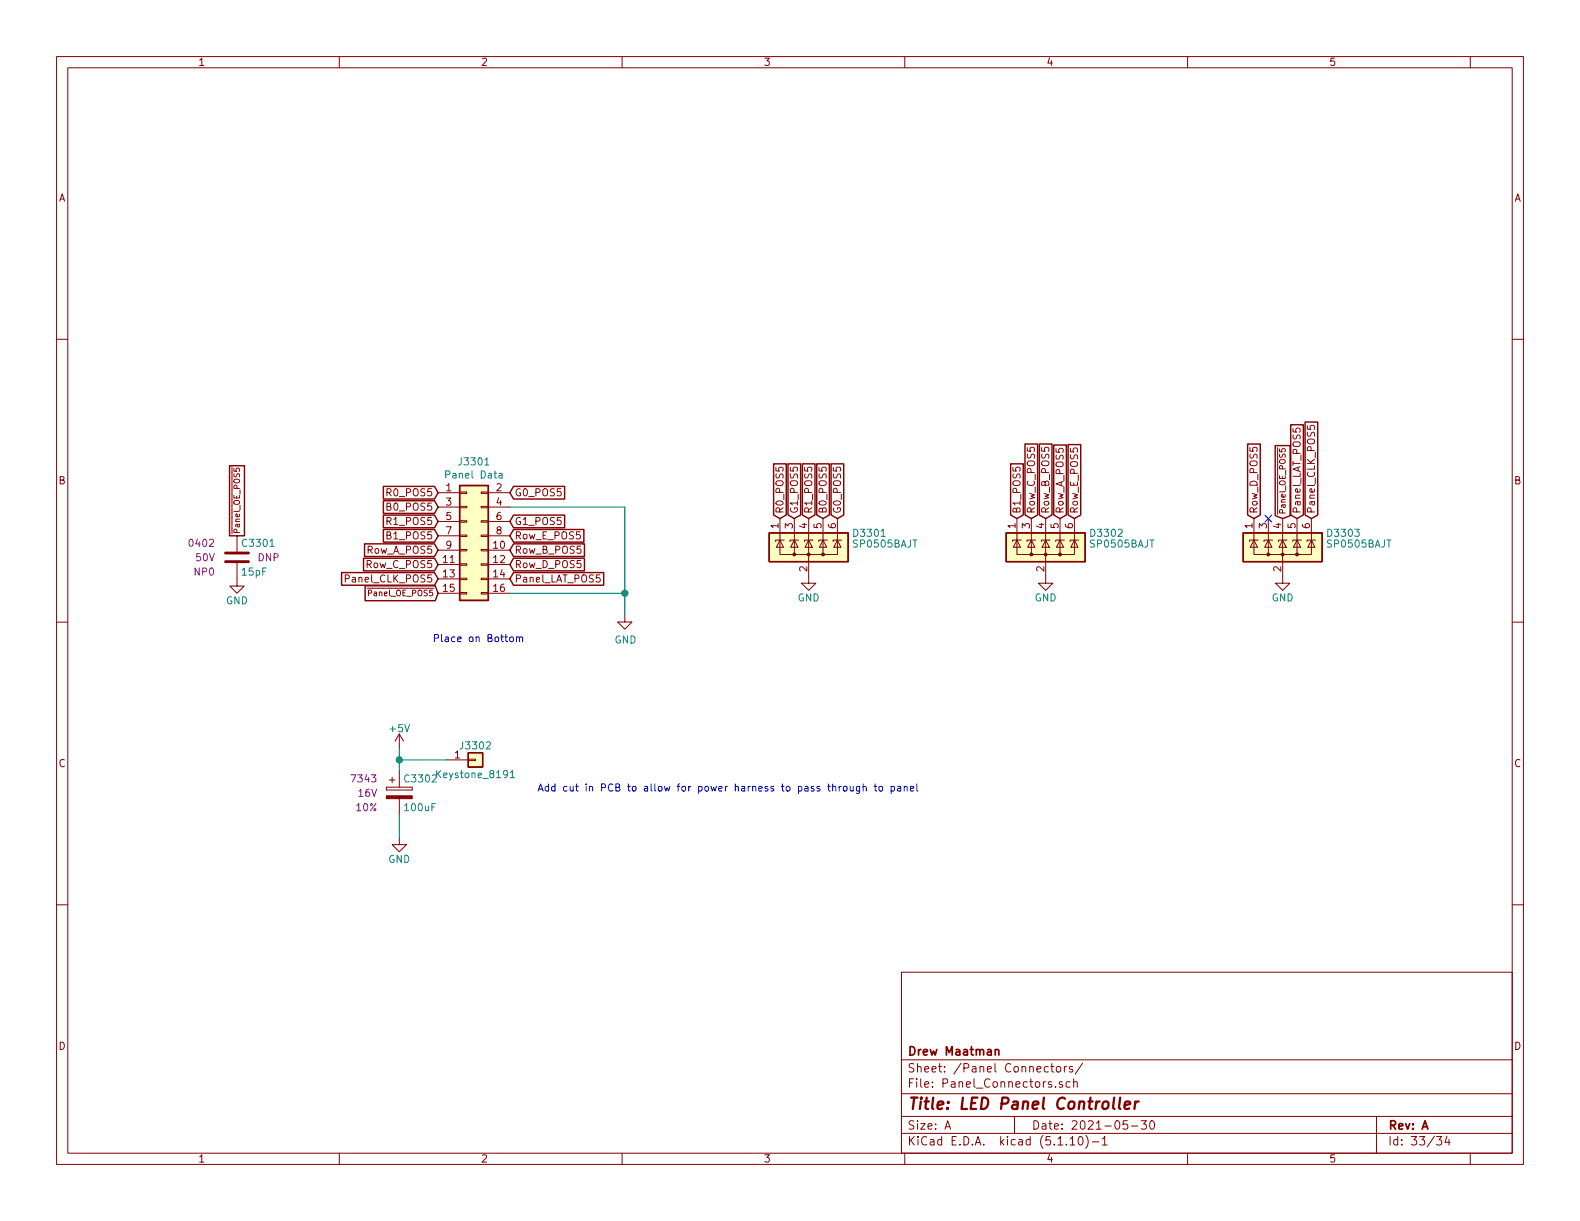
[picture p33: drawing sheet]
<svg xmlns="http://www.w3.org/2000/svg" width="279mm" height="216mm" viewBox="0 0 279 216" stroke-linecap="round" stroke-linejoin="round" font-family="sans-serif">
<defs><g id="words">
<text font-size="2.8" fill="#840000" x="160.4" y="196.2">Title: LED Panel Controller</text>
<g font-size="2.1" fill="#840000">
<text x="160.4" y="189.6">Sheet: /Panel Connectors/</text>
<text x="160.4" y="186.6">Drew Maatman</text>
<text x="160.4" y="192.3">File: Panel_Connectors.sch</text>
<text x="160.4" y="202.5">KiCad E.D.A. kicad (5.1.10)-1</text>
<text x="160.4" y="199.7">Size: A</text>
<text x="182.4" y="199.7">Date: 2021-05-30</text>
<text x="245.4" y="199.7">Rev: A</text>
<text x="245.4" y="202.5">Id: 33/34</text>
</g>
<g font-size="1.8" fill="#840000">
<text x="35" y="11.6">1</text>
<text x="85" y="11.6">2</text>
<text x="135" y="11.6">3</text>
<text x="185" y="11.6">4</text>
<text x="235" y="11.6">5</text>
<text x="10.4" y="35.6">A</text>
<text x="267.8" y="35.6">A</text>
<text x="10.4" y="85.6">B</text>
<text x="68.7" y="87.8">R0_POS5</text>
<text x="78.9" y="86.9">1</text>
<text x="78.9" y="89.4">3</text>
<text x="87.8" y="86.9">2</text>
<text x="87.8" y="89.4">4</text>
<text x="91" y="87.8">G0_POS5</text>
<text x="267.8" y="85.6">B</text>
<text x="68.7" y="90.3">B0_POS5</text>
<text x="68.7" y="92.8">R1_POS5</text>
<text x="68.7" y="95.4">B1_POS5</text>
<text x="78.9" y="91.9">5</text>
<text x="78.9" y="94.5">7</text>
<text x="87.8" y="91.9">6</text>
<text x="87.8" y="94.5">8</text>
<text x="91" y="95.4">Row_E_POS5</text>
<text x="91" y="92.8">G1_POS5</text>
<text x="137.7" y="93.4" transform="rotate(-90 137.7 93.4)">1</text>
<text x="138.6" y="90.9" transform="rotate(-90 138.6 90.9)">R0_POS5</text>
<text x="140.2" y="93.4" transform="rotate(-90 140.2 93.4)">3</text>
<text x="141.1" y="90.9" transform="rotate(-90 141.1 90.9)">G1_POS5</text>
<text x="142.7" y="93.4" transform="rotate(-90 142.7 93.4)">4</text>
<text x="143.6" y="90.9" transform="rotate(-90 143.6 90.9)">R1_POS5</text>
<text x="145.3" y="93.4" transform="rotate(-90 145.3 93.4)">5</text>
<text x="146.2" y="90.9" transform="rotate(-90 146.2 90.9)">B0_POS5</text>
<text x="147.8" y="93.4" transform="rotate(-90 147.8 93.4)">6</text>
<text x="148.7" y="90.9" transform="rotate(-90 148.7 90.9)">G0_POS5</text>
<text x="179.6" y="93.4" transform="rotate(-90 179.6 93.4)">1</text>
<text x="180.5" y="90.9" transform="rotate(-90 180.5 90.9)">B1_POS5</text>
<text x="182.1" y="93.4" transform="rotate(-90 182.1 93.4)">3</text>
<text x="183" y="90.9" transform="rotate(-90 183 90.9)">Row_C_POS5</text>
<text x="184.7" y="93.4" transform="rotate(-90 184.7 93.4)">4</text>
<text x="185.5" y="90.9" transform="rotate(-90 185.5 90.9)">Row_B_POS5</text>
<text x="187.2" y="93.4" transform="rotate(-90 187.2 93.4)">5</text>
<text x="188.1" y="90.9" transform="rotate(-90 188.1 90.9)">Row_A_POS5</text>
<text x="189.7" y="93.4" transform="rotate(-90 189.7 93.4)">6</text>
<text x="190.6" y="90.9" transform="rotate(-90 190.6 90.9)">Row_E_POS5</text>
<text x="221.5" y="93.4" transform="rotate(-90 221.5 93.4)">1</text>
<text x="222.4" y="90.9" transform="rotate(-90 222.4 90.9)">Row_D_POS5</text>
<text x="224" y="93.4" transform="rotate(-90 224 93.4)">3</text>
<text x="226.6" y="93.4" transform="rotate(-90 226.6 93.4)">4</text>
<text x="229.1" y="93.4" transform="rotate(-90 229.1 93.4)">5</text>
<text x="230" y="90.9" transform="rotate(-90 230 90.9)">Panel_LAT_POS5</text>
<text x="231.6" y="93.4" transform="rotate(-90 231.6 93.4)">6</text>
<text x="232.5" y="90.9" transform="rotate(-90 232.5 90.9)">Panel_CLK_POS5</text>
<text x="65" y="97.9">Row_A_POS5</text>
<text x="65" y="100.5">Row_C_POS5</text>
<text x="78.4" y="99.6">11</text>
<text x="78.9" y="97">9</text>
<text x="87.3" y="97">10</text>
<text x="87.3" y="99.6">12</text>
<text x="91" y="97.9">Row_B_POS5</text>
<text x="91" y="100.5">Row_D_POS5</text>
<text x="142.7" y="101.1" transform="rotate(-90 142.7 101.1)">2</text>
<text x="184.7" y="101.1" transform="rotate(-90 184.7 101.1)">2</text>
<text x="226.6" y="101.1" transform="rotate(-90 226.6 101.1)">2</text>
<text x="61.6" y="103">Panel_CLK_POS5</text>
<text x="78.4" y="102.1">13</text>
<text x="78.4" y="104.6">15</text>
<text x="87.3" y="102.1">14</text>
<text x="87.3" y="104.6">16</text>
<text x="91" y="103">Panel_LAT_POS5</text>
<text x="10.4" y="135.6">C</text>
<text x="80.4" y="134.1">1</text>
<text x="267.8" y="135.6">C</text>
<text x="10.4" y="185.6">D</text>
<text x="267.8" y="185.6">D</text>
<text x="35" y="205.5">1</text>
<text x="85" y="205.5">2</text>
<text x="135" y="205.5">3</text>
<text x="185" y="205.5">4</text>
<text x="235" y="205.5">5</text>
</g>
<g font-size="1.8" fill="#008484">
<text x="81.4" y="82.3">J3301</text>
<text x="79.3" y="84.6">Panel Data</text>
<text x="151.2" y="94.9">D3301</text>
<text x="193.1" y="94.9">D3302</text>
<text x="235" y="94.9">D3303</text>
<text x="42.9" y="101.8">15pF</text>
<text x="43.1" y="96.7">C3301</text>
<text x="151" y="96.8">SP0505BAJT</text>
<text x="192.9" y="96.8">SP0505BAJT</text>
<text x="234.8" y="96.8">SP0505BAJT</text>
<text x="40" y="106.9">GND</text>
<text x="141" y="106.3">GND</text>
<text x="183" y="106.3">GND</text>
<text x="224.9" y="106.3">GND</text>
<text x="108.7" y="113.8">GND</text>
<text x="69" y="129.5">+5V</text>
<text x="77.6" y="137.6">Keystone_8191</text>
<text x="81.6" y="132.5">J3302</text>
<text x="71.7" y="143.4">100uF</text>
<text x="71.8" y="138.4">C3302</text>
<text x="68.7" y="152.6">GND</text>
</g>
<g font-size="1.8" fill="#840084">
<text x="33.7" y="96.7">0402</text>
<text x="34.4" y="101.8">NP0</text>
<text x="34.7" y="99.2">50V</text>
<text x="45.6" y="99.2">DNP</text>
<text x="62.4" y="138.4">7343</text>
<text x="63" y="143.4">10%</text>
<text x="63.4" y="140.9">16V</text>
</g>
<g font-size="1.8" fill="#0000c2">
<text x="76.5" y="113.5">Place on Bottom</text>
<text x="95" y="140">Add cut in PCB to allow for power harness to pass through to panel</text>
</g>
<g font-size="1.4" fill="#840000">
<text x="42.4" y="94.5" transform="rotate(-90 42.4 94.5)">Panel_OE_POS5</text>
<text x="227.3" y="91" transform="rotate(-90 227.3 91)">Panel_OE_POS5</text>
<text x="65.6" y="105.4">Panel_OE_POS5</text>
</g>
</g></defs>
<g fill="none" stroke="#840000" stroke-width=".18">
<path d="M10 10h259.4v195.9h-259.4zM12 12h255.4v191.9h-255.4zM60 10v2M110 10v2M160 10v2M210 10v2M260 10v2M10 60h2M267.4 60h2M225.9 79.1v1M226.3 79.4v.5h.4v-.5h.5l.1 .1-.1 .4M228.7 75.8v.6h.6l-.2-.5 .3-.2h.3l.2 .2-.1 .5"/>
<path d="M231.2 75.3v.6h.6l-.1-.4 .2-.3h.3l.3 .3-.2 .4M41 82.6v1M41.4 82.8v.5l.4 .1v-.5l.5-.1 .1 .2-.1 .4M41.9 99.6v4h1.3l-1.3 1.3-1.3-1.3h1.3M41.9 94.7v2.8M77.5 87.1h3.8M77.5 97.3h3.8M77.5 99.8h3.8M77.5 89.7h3.8M77.5 92.2h3.8M77.5 94.7h3.8M81.3 99.7h1.2v.2h-1.2z"/>
<path d="M81.3 97.2h1.2v.2h-1.2zM81.3 92.1h1.2v.2h-1.2zM81.3 89.5h1.2v.3h-1.2zM81.3 87h1.2v.2h-1.2zM81.3 94.6h1.2v.3h-1.2zM85.1 99.7h1.3v.2h-1.3zM85.1 97.2h1.3v.2h-1.3zM85.1 92.1h1.3v.2h-1.3zM85.1 89.5h1.3v.3h-1.3zM85.1 87h1.3v.2h-1.3zM85.1 94.6h1.3v.3h-1.3zM86.4 87.1h3.8"/>
<path d="M86.4 97.3h3.8M86.4 99.8h3.8M86.4 89.7h3.8M86.4 92.2h3.8M86.4 94.7h3.8M137.9 95.5v2.5h2.6M137.9 95.5l.7 1.3h-1.3zM137.9 91.7v3.8M138.7 95.5h-1.5v.3M140.5 95.5v2.5h5v-2.5M140.5 95.5l.6 1.3h-1.3zM140.5 91.7v3.8"/>
<path d="M141.2 95.5h-1.5v.3M143 95.5l.6 1.3h-1.2zM143 91.7v11.4h1.3l-1.3 1.3-1.3-1.3h1.3M143.8 95.5h-1.6v.3M145.5 95.5l.7 1.3h-1.3zM145.5 91.7v3.8M146.3 95.5h-1.5v.3M148.1 95.5v2.5h-2.6M148.1 95.5l.6 1.3h-1.3zM148.1 91.7v3.8M148.8 95.5h-1.5v.3M179.8 95.5v2.5h2.6"/>
<path d="M179.8 95.5l.7 1.3h-1.3zM179.8 91.7v3.8M180.6 95.5h-1.5v.3M182.4 95.5v2.5h5.1v-2.5M182.4 95.5l.6 1.3h-1.3zM182.4 91.7v3.8M183.1 95.5h-1.5v.3M184.9 95.5l.6 1.3h-1.2zM184.9 91.7v11.4h1.3l-1.3 1.3-1.3-1.3h1.3M185.7 95.5h-1.6v.3M187.5 95.5l.6 1.3h-1.3zM187.5 91.7v3.8"/>
<path d="M188.2 95.5h-1.5v.3M190 95.5v2.5h-2.5M190 95.5l.6 1.3h-1.2zM190 91.7v3.8M190.8 95.5h-1.6v.3M221.7 95.5v2.5h2.6M221.7 95.5l.7 1.3h-1.3zM221.7 91.7v3.8M222.5 95.5h-1.5v.3M224.3 95.5v2.5h5.1v-2.5M224.3 95.5l.6 1.3h-1.3zM224.3 91.7v3.8"/>
<path d="M225 95.5h-1.5v.3M226.8 95.5l.7 1.3h-1.3zM226.8 91.7v11.4h1.3l-1.3 1.3-1.2-1.3h1.2M227.6 95.5h-1.5v.3M229.4 95.5l.6 1.3h-1.3zM229.4 91.7v3.8M230.1 95.5h-1.5v.3M231.9 95.5v2.5h-2.5M231.9 95.5l.6 1.3h-1.2zM231.9 91.7v3.8M232.7 95.5h-1.6v.3M10 110h2"/>
<path d="M61.1 102.3l.6-.1v-.4l-.2-.1h-.4v1.2M64.9 104h1M65.2 104.9l.4-.1 .1-.4-.5-.1v1.1M77.5 102.4h3.8M77.5 104.9h3.8M81.3 102.2h1.2v.3h-1.2zM81.3 104.8h1.2v.2h-1.2zM85.1 102.2h1.3v.3h-1.3zM85.1 104.8h1.3v.2h-1.3zM86.4 102.4h3.8M86.4 104.9h3.8M106.1 101.7h-.6l-.1 .6 .5-.2 .2 .3v.3l-.2 .2-.5-.1"/>
<path d="M110.5 108.7v1.3h1.3l-1.3 1.3-1.3-1.3h1.3M267.4 110h2M68.3 139.2v.5zM68.3 139.7h4.6zM68.3 139.2h4.6zM68.8 137.9h1M69.3 137.4v1M70.6 129.8l-.8 1.3M70.6 129.8v2.5M70.6 136.4v2.8M70.6 129.8l.8 1.3M72.9 139.2v.5z"/>
<path d="M79 134.4h3.8M82.8 134.2h1.3v.3h-1.3zM10 160h2M70.6 148.1v1.3h1.3l-1.3 1.2-1.3-1.2h1.3M70.6 141.2v2.8M267.4 160h2M159.4 171.9h108v32h-108zM159.4 197.4h108M159.4 193.4h108M159.4 187.4h108M167.1 199.7l.5-1.5 .5 1.5M167.2 199.2h.8"/>
<path d="M179.4 197.4v3M185.8 188.6h.6M186 188.1v1.3l.4 .2M186.7 192.1v.2M186.9 188.7l.2-.1 .4 .1 .1 .6-.1 .2-.4 .1-.2-.2zM187.9 191.3h-.4l-.2 .2 .1 .2 .5 .1v.4h-.6M188.2 188.6v1M188.6 188.6l-.4 .2M189.2 191.3h-.4l-.3 .2 .1 .6 .2 .2 .4-.1M189.7 188.6a.37 .37 0 0 0-.6 .2l.1 .2 .5 .1v.2l-.2 .3-.4-.1M189.9 191.4l.2-.1h.3l.1 1M189.9 190.8v1.5"/>
<path d="M191.4 188l-1.3 1.9M199.4 198.2h-.7l-.1 .7 .2-.1h.5l.1 .2v.5l-.2 .2-.6-.2M200.1 199.1h1.1M201.8 198.2h.9l-.5 .6 .5 .1v.6l-.3 .2-.6-.2M203.5 198.2h.2a.8 .8 0 0 1 .5 .7 .8 .8 0 0 1-.5 .8 1 1 0 0 1-.2-1.5zM243.4 197.4v6.5M60 203.9v2M110 203.9v2M159.4 200.4h108M160 203.9v2M189.2 201.4l.5-.4v1.5M189.2 202.5h.9"/>
<path d="M190.9 201h.1a.8 .8 0 0 1 .5 .7 .8 .8 0 0 1-.5 .8 1 1 0 0 1-.1-1.5zM192 200.8a1.71 1.71 0 0 1 0 2.2M193.1 201.9h1.2M194.9 201.4l.5-.4v1.5M194.9 202.5h.9M210 203.9v2M254 201h.9l-.4 .5 .4 .2v.6l-.2 .2-.7-.2M255.9 200.9l-.4 1.1h.9M256.2 201.5v1M260 203.9v2"/>
</g>
<path d="M197 194.1l-.2 1.7 .3 .3M198.1 194.1l-.2 1.7 .2 .3M198.9 195.4l.9-.2v-.4h-.8l-.2 1 .3 .3 .6-.1M200.8 194.8l-.2 1.3M201.3 194.8a.5 .5 0 0 0-.6 .3" fill="none" stroke="#840000" stroke-width=".41"/>
<path d="M176 185.7l.2-.1h.4v1M176 185.6v1" fill="none" stroke="#840000" stroke-width=".3"/>
<path d="M39.9 99.3h4M39.9 97.8h4" fill="none" stroke="#840000" stroke-width=".51"/>
<g fill="#ffffc2" stroke="#ffffc2" stroke-width=".18">
<path d="M81.3 85.9h5.1v20.3h-5.1z"/>
<path d="M136 94.2h14v5.1h-14z"/>
<path d="M177.9 94.2h14v5.1h-14z"/>
<path d="M219.8 94.2h14v5.1h-14z"/>
<path d="M82.8 133.1h2.5v2.5h-2.5z"/>
</g>
<g fill="none" stroke="#840000" stroke-width=".25">
<path d="M181.3 78.5h2.2v12.6l-1.1 .6-1.1-.6zM183.8 78.5h2.2v12.6l-1.1 .6-1.1-.6zM186.3 78.7h2.3v12.4l-1.1 .6-1.2-.6zM188.9 78.6h2.2v12.5l-1.1 .6-1.1-.6zM220.6 78.5h2.3v12.6l-1.2 .6-1.1-.6zM225.5 78.8h2.6v12.4l-1.3 .5-1.3-.5zM228.2 75.1h2.3v16l-1.1 .6-1.2-.6zM230.8 74.6h2.2v16.5l-1.1 .6-1.1-.6zM40.6 82.3h2.6v12.4h-2.6zM64.3 98.7h12.5l.7 1.1-.7 1.1h-12.5zM64.5 96.2h12.3l.7 1.1-.7 1.1h-12.3zM67.8 88.5h9l.7 1.2-.7 1.1h-9z"/>
<path d="M67.8 86h9l.7 1.1-.7 1.1h-9zM67.8 91.1h9l.7 1.1-.7 1.1h-9zM67.8 93.6h9l.7 1.1-.7 1.2h-9zM81.3 85.9h5.1v20.3h-5.1zM90.8 96.2h12.6v2.2h-12.6l-.6-1.1zM90.8 98.7h12.6v2.2h-12.6l-.6-1.1zM90.8 93.6h12.5v2.3h-12.5l-.6-1.2zM90.8 86h9v2.2h-9l-.6-1.1zM90.8 91.1h9v2.2h-9l-.6-1.1zM136 94.2h14v5.1h-14zM136.8 82h2.2v9.1l-1.1 .6-1.1-.6zM139.3 82h2.3v9.1l-1.1 .6-1.2-.6z"/>
<path d="M141.9 82h2.2v9.1l-1.1 .6-1.1-.6zM144.4 82h2.3v9.1l-1.2 .6-1.1-.6zM147 82h2.2v9.1l-1.1 .6-1.1-.6zM177.9 94.2h14v5.1h-14zM178.7 82h2.2v9.1l-1.1 .6-1.1-.6zM219.8 94.2h14v5.1h-14zM60.4 101.2h16.4l.7 1.2-.7 1.1h-16.4zM64.6 103.6h12.4l.5 1.3-.5 1.3h-12.4zM90.8 101.2h16v2.3h-16l-.6-1.1zM82.8 133.1h2.5v2.5h-2.5z"/>
</g>
<path d="M78.8 83.9h.6l.2-.2-.1-.3-.2-.1h-.5v1.2M85.8 82.2h.7M88.3 83.7h.4l.1 .8M88.8 84h-.4l-.2 .2 .2 .3h.4M90.2 136.6l.4-.4v1.3M90.2 137.5h.8" fill="none" stroke="#008484" stroke-width=".18"/>
<g fill="#840000" stroke="#840000" stroke-width=".18">
<path d="M68.3 140.7h4.6v.5h-4.6z"/>
<circle cx="140.5" cy="98" r=".25"/>
<circle cx="143" cy="98" r=".25"/>
<circle cx="145.5" cy="98" r=".25"/>
<circle cx="182.4" cy="98" r=".25"/>
<circle cx="184.9" cy="98" r=".25"/>
<circle cx="187.5" cy="98" r=".25"/>
<circle cx="224.3" cy="98" r=".25"/>
<circle cx="226.8" cy="98" r=".25"/>
<circle cx="229.4" cy="98" r=".25"/>
</g>
<path d="M90.2 89.7h20.3v19M90.2 104.9h20.3M70.6 132.3v4.1M70.6 134.4h8.4M70.6 144v4.1" fill="none" stroke="#008400" stroke-width=".18"/>
<g fill="none" stroke="#0000c2" stroke-width=".18">
<path d="M90.2 112.7l.4-.1 .1 .2v.6l-.3 .1-.3-.3zM91.3 112.8l.2-.2 .3 .1 .1 .8M91.3 112.6v.9M91.9 112.8l.1-.2 .4 .1v.8M148.4 139v.9M148.8 139l-.4 .3M149.3 139.1l.3-.1 .2 .3v.3l-.2 .3-.3-.1-.2-.2zM150.3 139l.1 .8 .3 .1 .2-.1M150.9 139v.9M152 139v1.2l-.2 .1-.3-.1M152 139.1l-.3-.1-.3 .3 .1 .5h.5M152.6 139.2l.2-.2 .3 .1 .1 .8"/>
<path d="M152.6 138.6v1.3M154.6 139h.4M154.8 138.6v1.1l.2 .2M155.5 139.1l.3-.1 .2 .2 .1 .4-.1 .2-.3 .1-.2-.1zM157.6 139.1l.4-.1 .2 .3-.1 .5h-.5M157.6 139v1.3M158.7 139.1h.5l.1 .8M159.3 139.3l-.4 .1-.2 .2 .2 .3 .4-.1M159.9 139.2l.2-.2 .3 .1v.8M159.9 139v.9M161 139.4l.6-.1-.1-.2-.3-.1-.2 .2v.6h.5M162.1 138.6v1.1l.2 .2"/>
</g>
<g fill="#008400" stroke="#008400" stroke-width=".25">
<circle cx="110.5" cy="104.9" r=".51"/>
<circle cx="70.6" cy="134.4" r=".51"/>
</g>
<path d="M223.7 91.1l1.2 1.2M224.9 91.1l-1.2 1.2" fill="none" stroke="#000084" stroke-width=".18"/>
<use href="#words"/>
</svg>
